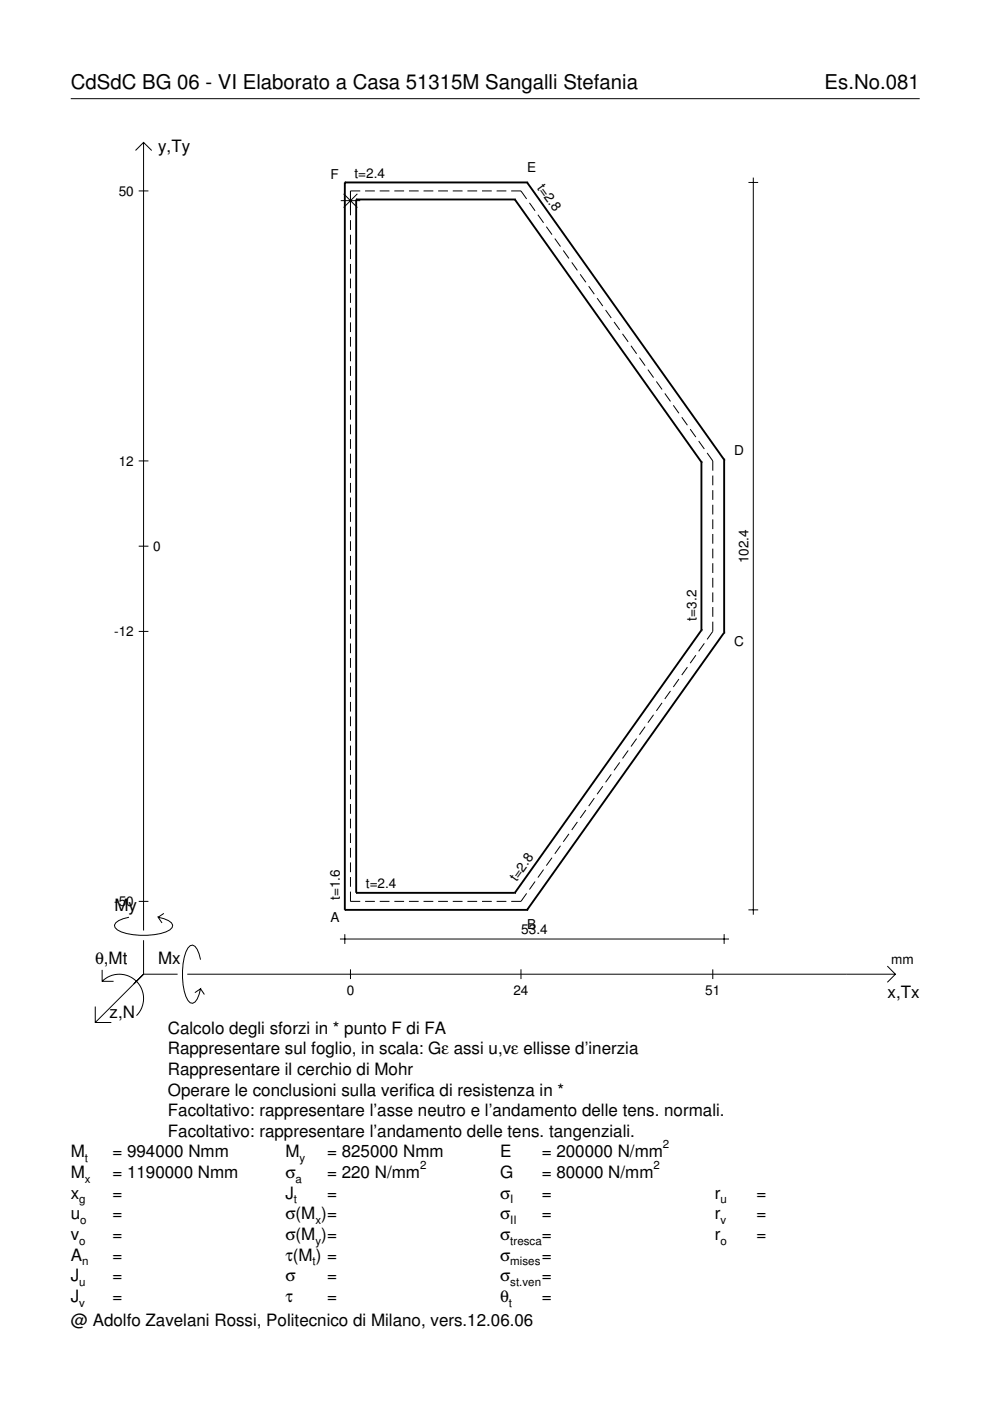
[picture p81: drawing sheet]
<svg xmlns="http://www.w3.org/2000/svg" width="210mm" height="297mm" viewBox="0 0 210 297" stroke-linecap="round" stroke-linejoin="round" font-family="sans-serif">
<defs><g id="words">
<g font-size="4.3">
<text x="15" y="18.9">CdSdC BG 06 - VI Elaborato a Casa 51315M Sangalli Stefania</text>
<text x="174.8" y="18.9">Es.No.081</text>
</g>
<g font-size="3.6">
<text x="33.5" y="32.3">y,Ty</text>
<text x="24.3" y="193.2">My</text>
<text x="20.1" y="204.5">θ,Mt</text>
<text x="33.5" y="204.5">Mx</text>
<text x="23.2" y="215.8">z,N</text>
<text x="188.2" y="211.7">x,Tx</text>
<text x="35.6" y="219.2">Calcolo degli sforzi in * punto F di FA</text>
<text x="35.6" y="227.9">Rappresentare il cerchio di Mohr</text>
<text x="35.6" y="223.5">Rappresentare sul foglio, in scala: Gε assi u,vε ellisse d’inerzia</text>
<text x="35.6" y="232.3">Operare le conclusioni sulla verifica di resistenza in *</text>
<text x="35.6" y="236.7">Facoltativo: rappresentare l’asse neutro e l’andamento delle tens. normali.</text>
<text x="15" y="245.4">M</text>
<text x="23.8" y="245.4">= 994000 Nmm</text>
<text x="35.6" y="241">Facoltativo: rappresentare l’andamento delle tens. tangenziali.</text>
<text x="60.5" y="245.4">M</text>
<text x="69.3" y="245.4">= 825000 Nmm</text>
<text x="106" y="245.4">E</text>
<text x="114.9" y="245.4">= 200000 N/mm</text>
<text x="15" y="249.8">M</text>
<text x="23.8" y="249.8">= 1190000 Nmm</text>
<text x="60.5" y="249.8">σ</text>
<text x="69.3" y="249.8">= 220 N/mm</text>
<text x="106" y="249.8">G</text>
<text x="114.9" y="249.8">= 80000 N/mm</text>
<text x="15" y="254.2">x</text>
<text x="23.8" y="254.2">=</text>
<text x="60.5" y="254.2">J</text>
<text x="69.3" y="254.2">=</text>
<text x="106" y="254.2">σ</text>
<text x="114.9" y="254.2">=</text>
<text x="151.5" y="254.2">r</text>
<text x="160.4" y="254.2">=</text>
<text x="15" y="258.5">u</text>
<text x="15" y="262.9">v</text>
<text x="23.8" y="258.5">=</text>
<text x="23.8" y="262.9">=</text>
<text x="60.5" y="262.9">σ(M )=</text>
<text x="60.5" y="258.5">σ(M )=</text>
<text x="106" y="258.5">σ</text>
<text x="106" y="262.9">σ</text>
<text x="114.9" y="258.5">=</text>
<text x="114.9" y="262.9">=</text>
<text x="151.5" y="258.5">r</text>
<text x="151.5" y="262.9">r</text>
<text x="160.4" y="258.5">=</text>
<text x="160.4" y="262.9">=</text>
<text x="15" y="267.3">A</text>
<text x="23.8" y="267.3">=</text>
<text x="60.5" y="267.3">τ(M ) =</text>
<text x="106" y="267.3">σ</text>
<text x="114.9" y="267.3">=</text>
<text x="15" y="271.7">J</text>
<text x="23.8" y="271.7">=</text>
<text x="60.5" y="271.7">σ</text>
<text x="69.3" y="271.7">=</text>
<text x="106" y="271.7">σ</text>
<text x="114.9" y="271.7">=</text>
<text x="15" y="281.2">@ Adolfo Zavelani Rossi, Politecnico di Milano, vers.12.06.06</text>
<text x="15" y="276">J</text>
<text x="23.8" y="276">=</text>
<text x="60.5" y="276">τ</text>
<text x="69.3" y="276">=</text>
<text x="106" y="276">θ</text>
<text x="114.9" y="276">=</text>
</g>
<g font-size="2.9">
<text x="25.2" y="41.5">50</text>
<text x="70.1" y="37.9">F</text>
<text x="75.2" y="37.7">t=2.4</text>
<text x="111.7" y="36.5">E</text>
<text x="113.8" y="39.8" transform="rotate(55 113.8 39.8)">t=2.8</text>
<text x="25.2" y="98.7">12</text>
<text x="155.7" y="96.4">D</text>
<text x="32.5" y="116.8">0</text>
<text x="158.7" y="119.4" transform="rotate(-90 158.7 119.4)">102.4</text>
<text x="147.7" y="131.6" transform="rotate(-90 147.7 131.6)">t=3.2</text>
<text x="24.2" y="134.9">-12</text>
<text x="155.7" y="137">C</text>
<text x="72.1" y="190.9" transform="rotate(-90 72.1 190.9)">t=1.6</text>
<text x="77.6" y="188.3">t=2.4</text>
<text x="109.5" y="187" transform="rotate(-55 109.5 187)">t=2.8</text>
<text x="24.2" y="192.1">-50</text>
<text x="70.1" y="195.5">A</text>
<text x="111.7" y="196.9">B</text>
<text x="110.5" y="198.1">53.4</text>
<text x="189" y="204.5">mm</text>
<text x="73.5" y="210.9">0</text>
<text x="108.9" y="210.9">24</text>
<text x="149.5" y="210.9">51</text>
</g>
<g font-size="2.4">
<text x="140.6" y="243.4">2</text>
<text x="18" y="246.4">t</text>
<text x="18" y="250.8">x</text>
<text x="62.7" y="250.8">a</text>
<text x="63.5" y="246.4">y</text>
<text x="89.1" y="247.8">2</text>
<text x="138.6" y="247.8">2</text>
<text x="16.8" y="255.2">g</text>
<text x="62.3" y="255.2">t</text>
<text x="108.2" y="255.2">I</text>
<text x="152.7" y="255.2">u</text>
<text x="16.8" y="263.9">o</text>
<text x="17" y="259.5">o</text>
<text x="66.9" y="259.5">x</text>
<text x="66.9" y="263.9">y</text>
<text x="108.2" y="259.5">II</text>
<text x="108.2" y="263.9">tresca</text>
<text x="152.7" y="259.5">v</text>
<text x="152.7" y="263.9">o</text>
<text x="17.4" y="268.3">n</text>
<text x="66.3" y="268.3">t</text>
<text x="108.2" y="268.3">mises</text>
<text x="16.8" y="272.7">u</text>
<text x="108.2" y="272.7">st.ven</text>
<text x="16.8" y="277">v</text>
<text x="107.9" y="277">t</text>
</g>
</g></defs>
<g fill="none" stroke="#000" stroke-width=".21">
<path d="M15 20.9h180M28.7 31.9l1.7-1.7 1.8 1.7M30.4 30.2v167.1M158.7 38.7h2M159.7 37.7v156.2M29.4 40.5h2.1M72.2 42.5h4.2M72.9 41.1l2.9 2.9M74.3 46.7v2M74.3 49.8v2M74.3 52.9v2M74.3 56v2"/>
<path d="M74.3 59.1v2M75.8 41.1l-2.9 2.9M76.4 40.5h-2.1v5.1M77.4 40.5h2.1M80.5 40.5h2.1M83.6 40.5h2.1M86.7 40.5h2.1M89.8 40.5h2.1M92.9 40.5h2.1M96 40.5h2.1M99.1 40.5h2.1M102.2 40.5h2.1"/>
<path d="M105.3 40.5h2.1M108.4 40.5h2.1l1.2 1.7M112.3 43l1.1 1.7M114 45.5l1.2 1.7M115.8 48.1l1.2 1.6M117.6 50.6l1.2 1.7M119.4 53.1l1.2 1.7M121.2 55.6l1.2 1.7M123 58.2l1.2 1.6M74.3 62.2v2M74.3 65.2v2.1M74.3 68.3v2.1"/>
<path d="M74.3 71.4v2.1M74.3 74.5v2.1M74.3 77.6v2.1M124.8 60.7l1.2 1.7M126.6 63.2l1.2 1.7M128.4 65.7l1.2 1.7M130.2 68.3l1.2 1.6M132 70.8l1.2 1.7M133.8 73.3l1.2 1.7M135.6 75.8l1.2 1.7M137.4 78.4l1.2 1.7M29.4 97.7h2.1"/>
<path d="M74.3 80.7v2.1M74.3 83.8v2.1M74.3 86.9v2.1M74.3 90v2.1M74.3 93.1v2.1M74.3 96.2v2.1M74.3 99.3v2.1M139.2 80.9l1.2 1.7M141 83.4l1.2 1.7M142.8 85.9l1.1 1.7M144.5 88.5l1.2 1.7M146.3 91l1.2 1.7"/>
<path d="M148.1 93.5l1.2 1.7M149.9 96l1.2 1.7v2.1M29.4 115.8h2.1M74.3 102.4v2.1M74.3 105.5v2M74.3 108.6v2M74.3 111.7v2M74.3 114.8v2M74.3 117.9v2M151.1 100.8v2.1M151.1 103.9v2.1M151.1 107v2.1"/>
<path d="M151.1 110.1v2.1M151.1 113.2v2.1M151.1 116.3v2.1M151.1 119.4v2.1M29.4 133.9h2.1M74.3 121v2M74.3 124.1v2M74.3 127.1v2.1M74.3 130.2v2.1M74.3 133.3v2.1M74.3 136.4v2.1M74.3 139.5v2.1"/>
<path d="M147.5 138.9l-1.2 1.7M149.3 136.4l-1.2 1.7M151.1 122.5v2.1M151.1 125.6v2.1M151.1 128.7v2.1M151.1 131.8v2.1l-1.2 1.7M74.3 142.6v2.1M74.3 145.7v2.1M74.3 148.8v2.1M74.3 151.9v2.1M74.3 155v2.1M74.3 158.1v2.1"/>
<path d="M133.2 159.1l-1.2 1.7M135 156.6l-1.2 1.7M136.8 154.1l-1.2 1.7M138.6 151.6l-1.2 1.6M140.4 149l-1.2 1.7M142.2 146.5l-1.2 1.7M143.9 144l-1.1 1.7M145.7 141.5l-1.2 1.6M74.3 161.2v2.1M74.3 164.3v2.1M74.3 167.4v2M74.3 170.5v2"/>
<path d="M74.3 173.6v2M74.3 176.7v2M74.3 179.8v2M118.8 179.3l-1.2 1.7M120.6 176.8l-1.2 1.7M122.4 174.3l-1.2 1.7M124.2 171.8l-1.2 1.6M126 169.2l-1.2 1.7M127.8 166.7l-1.2 1.7M129.6 164.2l-1.2 1.7M131.4 161.7l-1.2 1.6M27.3 194.5a3.6 3.6 0 0 0-3 1.7l.1 .5a5.6 5.6 0 0 0 3.8 1.5 13.4 13.4 0 0 0 7.8-1l.5-.5 .1-.5a3.6 3.6 0 0 0-3.1-1.7l.8 1.2"/>
<path d="M29.4 191.1h2.1M30.4 199.3v7.3M34.7 193.7l-1.2 .8M72.1 199.1h82.5M73.1 198.1v2M74.3 189v2.1h2.1M74.3 182.9v2M74.3 186v2M77.4 191.1h2.1M80.5 191.1h2.1M83.6 191.1h2.1M86.7 191.1h2.1"/>
<path d="M89.8 191.1h2.1M92.9 191.1h2.1M96 191.1h2.1M99.1 191.1h2.1M102.2 191.1h2.1M105.3 191.1h2.1M111.7 189.4l-1.2 1.7h-2.1M113.4 186.9l-1.1 1.7M115.2 184.4l-1.2 1.7M117 181.9l-1.2 1.6M153.5 198.1v2M158.7 192.9h2"/>
<path d="M20.2 213.4v3.4h3.4M21.7 208.1a5.1 5.1 0 0 1 7.2 0 5.1 5.1 0 0 1 0 7.2M21.7 205.6v2.5h2.4M30.4 206.6l-10.2 10.2M30.4 206.6h7.2M39.7 206.6h150.1M42.5 203.5a3.6 3.6 0 0 0-1.7-3.1l-.5 .1a5.7 5.7 0 0 0-1.5 3.8 13.3 13.3 0 0 0 1 7.8l.5 .5 .5 .1a3.6 3.6 0 0 0 1.7-3.1l-1.2 .9M42.5 209.6l.8 1.3M74.3 205.5v2.1M110.5 205.5v2.1M151.1 205.5v2.1M188.1 204.8l1.7 1.8-1.7 1.7"/>
</g>
<g fill="none" stroke="#000" stroke-width=".4">
<path d="M73.1 38.7h.1M73.1 38.7h38.7M73.1 38.7v154.2M111.8 38.7h.1M111.8 38.7l41.7 58.8M75.5 42.3h.1M75.5 42.3h33.7M75.5 42.3v147M109.2 42.3h.1M109.2 42.3l39.5 55.7M148.7 98h.1M148.7 98v35.6"/>
<path d="M153.5 97.5h.1M153.5 97.5v36.6M148.7 133.6h.1M148.7 133.6l-39.5 55.7M153.5 134.1h.1M153.5 134.1l-41.7 58.8M73.1 192.9h.1M73.1 192.9h38.7M75.5 189.3h.1M75.5 189.3h33.7M109.2 189.3h.1M111.8 192.9h.1"/>
</g>
<use href="#words"/>
</svg>
